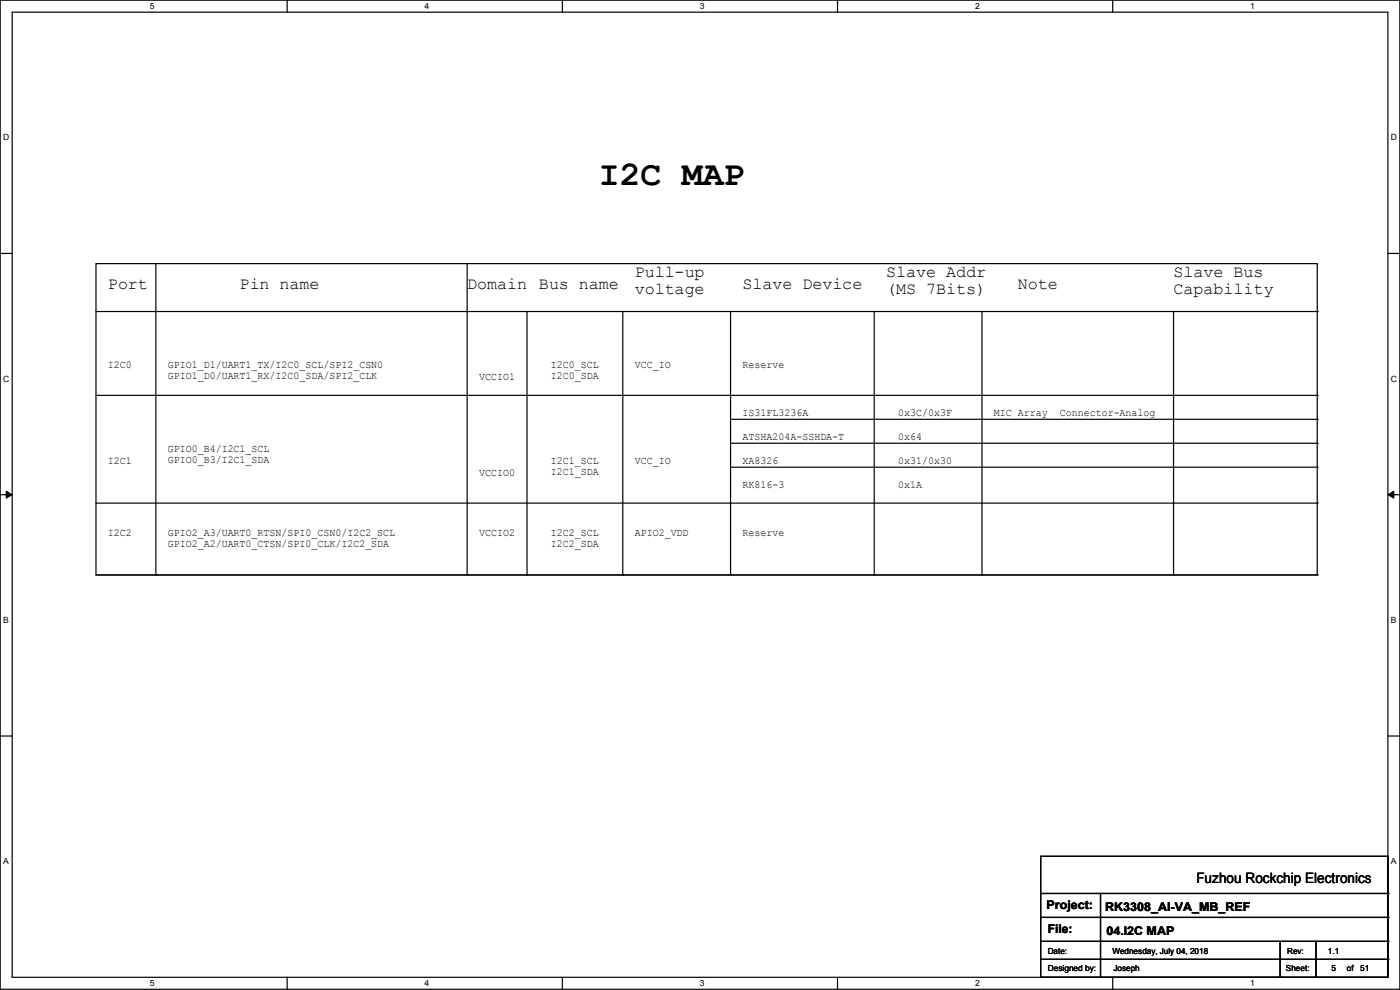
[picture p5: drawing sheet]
<svg xmlns="http://www.w3.org/2000/svg" width="297mm" height="210mm" viewBox="0 0 297 210" stroke-linecap="round" stroke-linejoin="round" font-family="sans-serif">
<defs><g id="words">
<text font-size="7.4" x="127" y="39.2">I2C MAP</text>
<g font-size="3.6">
<text x="134.7" y="58.7">Pull-up</text>
<text x="188" y="58.7">Slave Addr</text>
<text x="249" y="58.7">Slave Bus</text>
<text x="22.9" y="61.3">Port</text>
<text x="50.8" y="61.3">Pin name</text>
<text x="99.1" y="61.3">Domain</text>
<text x="114.3" y="61.3">Bus name</text>
<text x="134.7" y="62.3">voltage</text>
<text x="157.5" y="61.3">Slave Device</text>
<text x="188" y="62.3">(MS 7Bits)</text>
<text x="215.9" y="61.3">Note</text>
<text x="249" y="62.3">Capability</text>
</g>
<text font-size="3" x="253.8" y="187.2">Fuzhou Rockchip Electronics</text>
<g font-size="2.5">
<text x="222" y="192.9">Project:</text>
<text x="222.3" y="198">File:</text>
<text x="234.5" y="193.2">RK3308_AI-VA_MB_REF</text>
<text x="234.7" y="198.2">04.I2C MAP</text>
</g>
<g font-size="2.3">
<text x="22.9" y="78.1">I2C0</text>
<text x="35.6" y="78.1">GPIO1_D1/UART1_TX/I2C0_SCL/SPI2_CSN0</text>
<text x="35.6" y="80.4">GPIO1_D0/UART1_RX/I2C0_SDA/SPI2_CLK</text>
<text x="101.6" y="80.6">VCCIO1</text>
<text x="116.9" y="78.1">I2C0_SCL</text>
<text x="116.9" y="80.4">I2C0_SDA</text>
<text x="134.7" y="78.1">VCC_IO</text>
<text x="157.5" y="78.1">Reserve</text>
<text x="157.5" y="88.3">IS31FL3236A</text>
<text x="190.5" y="88.3">0x3C/0x3F</text>
<text x="210.9" y="88.3">MIC Array</text>
<text x="224.8" y="88.3">Connector-Analog</text>
<text x="35.6" y="95.9">GPIO0_B4/I2C1_SCL</text>
<text x="157.5" y="93.3">ATSHA204A-SSHDA-T</text>
<text x="190.5" y="93.3">0x64</text>
<text x="22.9" y="98.4">I2C1</text>
<text x="35.6" y="98.2">GPIO0_B3/I2C1_SDA</text>
<text x="101.6" y="101">VCCIO0</text>
<text x="116.9" y="98.4">I2C1_SCL</text>
<text x="116.9" y="100.7">I2C1_SDA</text>
<text x="134.7" y="98.4">VCC_IO</text>
<text x="157.5" y="98.4">XA8326</text>
<text x="190.5" y="98.4">0x31/0x30</text>
<text x="157.5" y="103.5">RK816-3</text>
<text x="190.5" y="103.5">0x1A</text>
<text x="22.9" y="113.7">I2C2</text>
<text x="35.6" y="113.7">GPIO2_A3/UART0_RTSN/SPI0_CSN0/I2C2_SCL</text>
<text x="101.6" y="113.7">VCCIO2</text>
<text x="116.9" y="113.7">I2C2_SCL</text>
<text x="134.7" y="113.7">APIO2_VDD</text>
<text x="157.5" y="113.7">Reserve</text>
<text x="35.6" y="116">GPIO2_A2/UART0_CTSN/SPI0_CLK/I2C2_SDA</text>
<text x="116.9" y="116">I2C2_SDA</text>
</g>
<g font-size="1.8">
<text x="31.8" y="1.9">5</text>
<text x="90.1" y="1.9">4</text>
<text x="148.5" y="1.9">3</text>
<text x="206.8" y="1.9">2</text>
<text x="265.2" y="1.9">1</text>
<text x=".7" y="29.8">D</text>
<text x="295.1" y="29.8">D</text>
<text x=".7" y="80.9">C</text>
<text x="295.1" y="80.9">C</text>
<text x=".7" y="132.1">B</text>
<text x="295.1" y="132.1">B</text>
<text x=".7" y="183.3">A</text>
<text x="295.1" y="183.3">A</text>
<text x="222.3" y="202.3">Date:</text>
<text x="236" y="202.3">Wednesday, July 04, 2018</text>
<text x="273.1" y="202.3">Rev:</text>
<text x="281.7" y="202.3">1.1</text>
<text x="31.8" y="209.2">5</text>
<text x="90.1" y="209.2">4</text>
<text x="148.5" y="209.2">3</text>
<text x="206.8" y="209.2">2</text>
<text x="222.3" y="205.9">Designed by:</text>
<text x="236.2" y="205.9">Joseph</text>
<text x="265.2" y="209.2">1</text>
<text x="272.8" y="205.9">Sheet:</text>
<text x="282.5" y="205.9">5</text>
<text x="285.7" y="205.9">of</text>
<text x="288.6" y="205.9">51</text>
</g>
</g></defs>
<path d="M0 0h297v209.8h-297zM2.6 2.6h291.8v204.7h-291.8z" fill="none" stroke="#000" stroke-width=".25"/>
<g fill="#fff">
<path d="M31.7 .3h1v2h-1z"/>
<path d="M31.7 207.6h1v2h-1z"/>
</g>
<path d="M60.9 0v2.6M60.9 207.3v2.5" fill="none" stroke="#000" stroke-width=".25"/>
<g fill="#fff">
<path d="M90.1 .3h1v2h-1z"/>
<path d="M90.1 207.6h1v2h-1z"/>
</g>
<path d="M119.3 0v2.6M119.3 207.3v2.5" fill="none" stroke="#000" stroke-width=".25"/>
<g fill="#fff">
<path d="M148.5 .3h.9v2h-.9z"/>
<path d="M148.5 207.6h.9v2h-.9z"/>
</g>
<path d="M177.7 0v2.6M177.7 207.3v2.5" fill="none" stroke="#000" stroke-width=".25"/>
<g fill="#fff">
<path d="M206.8 .3h1v2h-1z"/>
<path d="M206.8 207.6h1v2h-1z"/>
</g>
<path d="M236.1 0v2.6M236.1 207.3v2.5" fill="none" stroke="#000" stroke-width=".25"/>
<g fill="#fff">
<path d="M265.2 .3h1v2h-1z"/>
<path d="M265.2 207.6h1v2h-1z"/>
<path d="M.7 28.2h1.2v1.9h-1.2z"/>
<path d="M295.1 28.2h1.2v1.9h-1.2z"/>
<path d="M.7 79.3h1.2v2h-1.2z"/>
<path d="M295.1 79.3h1.2v2h-1.2z"/>
</g>
<path d="M0 53.8h2.6M294.4 53.8h2.6" fill="none" stroke="#000" stroke-width=".25"/>
<g fill="#fff">
<path d="M.7 130.5h1.2v2h-1.2z"/>
<path d="M295.1 130.5h1.1v2h-1.1z"/>
</g>
<path d="M0 104.9h2.6M294.4 104.9h2.6" fill="none" stroke="#000" stroke-width=".25"/>
<path d="M1.3 104.2l1.3 .7-1.3 .8zM294.4 104.9l1.3-.7v1.5z" fill="#000" stroke="#000" stroke-width=".21"/>
<g fill="#fff">
<path d="M.7 181.7h1.2v2h-1.2z"/>
<path d="M295.1 181.7h1.1v2h-1.1z"/>
</g>
<g fill="none" stroke="#000" stroke-width=".25">
<path d="M20.4 55.9h259v66.1h-259zM33.1 55.9v66.1M99.1 55.9v66.1M20.4 66.1h259M111.8 66.1v55.9M132.1 66.1v55.9M155 66.1v55.9M185.5 66.1v55.9M208.3 66.1v55.9M249 66.1v55.9M279.4 66.1h.1M20.4 83.9h259"/>
<path d="M155 99.1h124.4M155 94h124.4M155 88.9h124.4M279.4 83.9h.1M279.4 99.1h.1M279.4 94h.1M279.4 88.9h.1M20.4 106.7h259M279.4 106.7h.1M20.4 122h259M33.1 122h.1M99.1 122h.1"/>
<path d="M111.8 122h.1M132.1 122h.1M155 122h.1M185.5 122h.1M208.3 122h.1M249 122h.1M279.4 122h.1M0 156.1h2.6M294.4 156.1h2.6M220.8 181.7h73.6v25.6h-73.6zM220.8 189.5h73.6M220.8 194.6h73.6"/>
<path d="M220.8 199.7h73.6M233.5 189.5v17.8M271.6 199.7v7.6M279.2 199.7v7.6M294.4 189.5h.1M294.4 194.6h.1M294.4 199.7h.1M220.8 203.5h73.6M233.5 207.3h.1M271.6 207.3h.1M279.2 207.3h.1M294.4 203.5h.1"/>
</g>
<use href="#words"/>
</svg>
